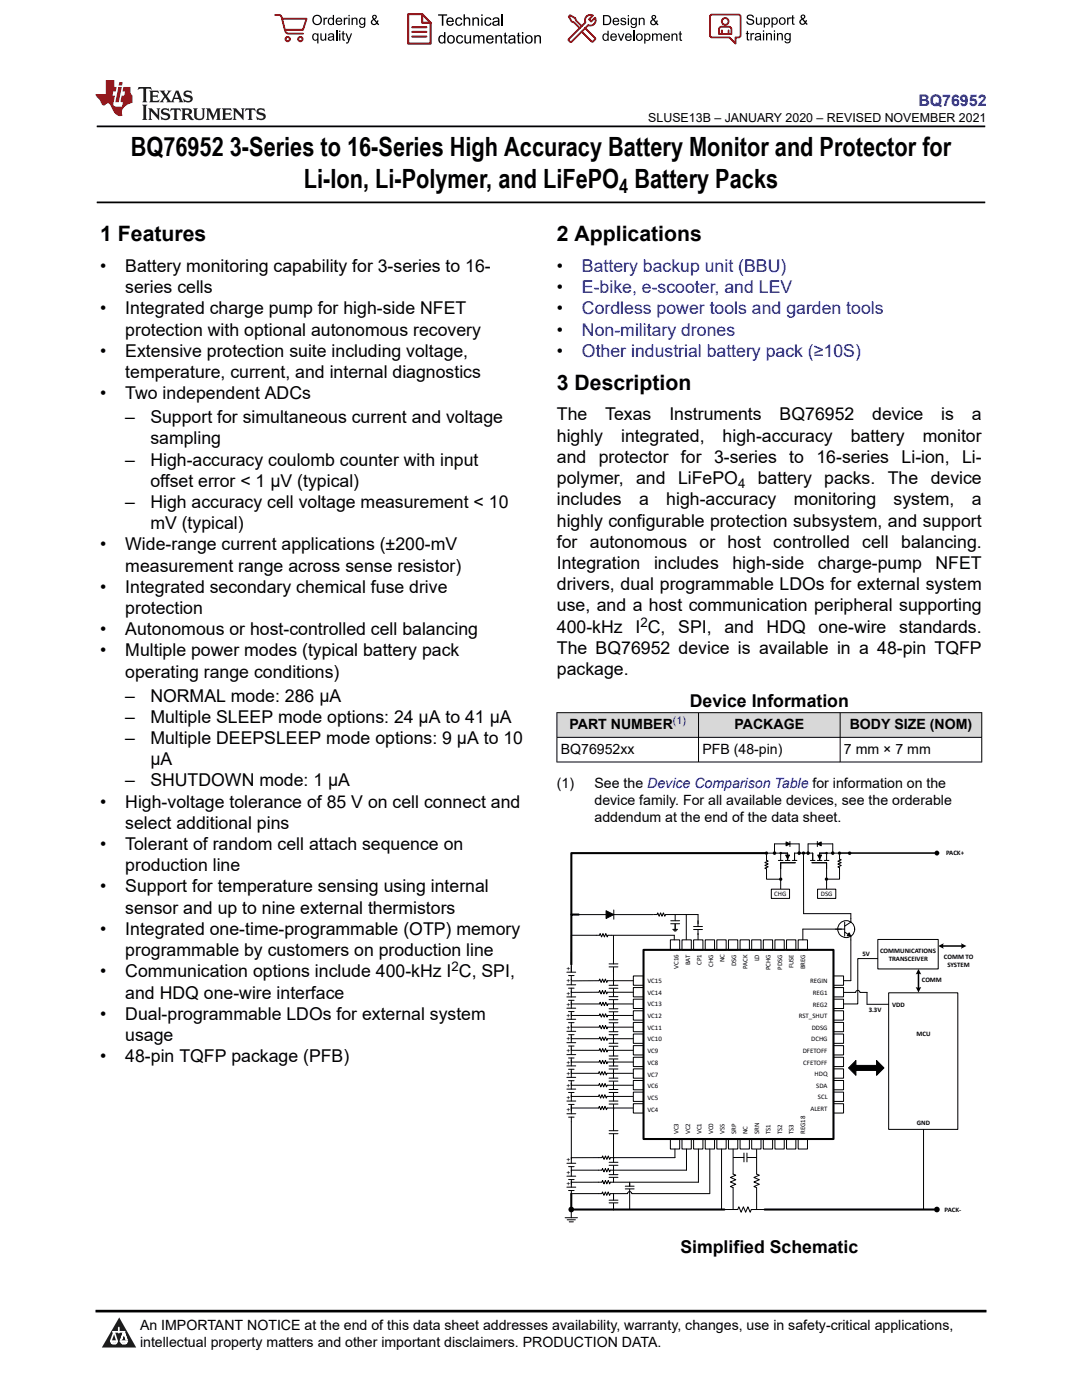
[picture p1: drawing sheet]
<svg xmlns="http://www.w3.org/2000/svg" width="216mm" height="279mm" viewBox="0 0 216 279" stroke-linecap="round" stroke-linejoin="round" font-family="sans-serif">
<defs><g id="words">
<g font-size="5.3">
<text x="26.1" y="31.2">BQ76952 3-Series to 16-Series High Accuracy Battery Monitor and Protector for</text>
<text x="60.6" y="37.5">Li-Ion, Li-Polymer, and LiFePO Battery Packs</text>
</g>
<g font-size="4.2">
<text x="20" y="48.1">1 Features</text>
<text x="111.1" y="48.1">2 Applications</text>
<text x="111.1" y="77.8">3 Description</text>
</g>
<text font-size="4" x="123.6" y="38.6">4</text>
<g font-size="3.5">
<text x="20" y="54.3">•</text>
<text x="25" y="54.3">Battery monitoring capability for 3-series to 16-</text>
<text x="25" y="58.5">series cells</text>
<text x="111.1" y="54.3">•</text>
<text x="111.1" y="58.5">•</text>
<text x="20" y="62.8">•</text>
<text x="25" y="62.8">Integrated charge pump for high-side NFET</text>
<text x="111.1" y="62.8">•</text>
<text x="20" y="71.2">•</text>
<text x="25" y="67">protection with optional autonomous recovery</text>
<text x="25" y="71.2">Extensive protection suite including voltage,</text>
<text x="111.1" y="67">•</text>
<text x="111.1" y="71.2">•</text>
<text x="25" y="75.5">temperature, current, and internal diagnostics</text>
<text x="20" y="79.7">•</text>
<text x="25" y="79.7">Two independent ADCs</text>
<text x="111.1" y="83.9">The</text>
<text x="120.8" y="83.9">Texas</text>
<text x="133.6" y="83.9">Instruments</text>
<text x="155.6" y="83.9">BQ76952</text>
<text x="174" y="83.9">device</text>
<text x="187.8" y="83.9">is</text>
<text x="193.9" y="83.9">a</text>
<text x="25" y="84.4">–</text>
<text x="30" y="84.4">Support for simultaneous current and voltage</text>
<text x="30" y="88.7">sampling</text>
<text x="111.1" y="88.2">highly</text>
<text x="123.9" y="88.2">integrated,</text>
<text x="144.2" y="88.2">high-accuracy</text>
<text x="169.7" y="88.2">battery</text>
<text x="184.1" y="88.2">monitor</text>
<text x="25" y="92.9">–</text>
<text x="30" y="92.9">High-accuracy coulomb counter with input</text>
<text x="111.1" y="92.4">and</text>
<text x="119.5" y="92.4">protector for 3-series</text>
<text x="157.5" y="92.4">to</text>
<text x="162.9" y="92.4">16-series</text>
<text x="179.9" y="92.4">Li-ion,</text>
<text x="192" y="92.4">Li-</text>
<text x="25" y="101.4">–</text>
<text x="30" y="97.1">offset error &lt; 1 µV (typical)</text>
<text x="30" y="101.4">High accuracy cell voltage measurement &lt; 10</text>
<text x="111.1" y="96.6">polymer,</text>
<text x="111.1" y="100.9">includes</text>
<text x="126.9" y="96.6">and</text>
<text x="127.5" y="100.9">a</text>
<text x="133" y="100.9">high-accuracy</text>
<text x="135.3" y="96.6">LiFePO</text>
<text x="151.2" y="96.6">battery</text>
<text x="158.4" y="100.9">monitoring</text>
<text x="164.5" y="96.6">packs.</text>
<text x="177.2" y="96.6">The</text>
<text x="178.3" y="100.9">system,</text>
<text x="185.7" y="96.6">device</text>
<text x="193.9" y="100.9">a</text>
<text x="30" y="105.6">mV (typical)</text>
<text x="111.1" y="105.1">highly configurable protection subsystem, and support</text>
<text x="20" y="109.8">•</text>
<text x="25" y="109.8">Wide-range current applications (±200-mV</text>
<text x="111.1" y="113.6">Integration</text>
<text x="111.1" y="109.3">for autonomous or host controlled cell balancing.</text>
<text x="130.5" y="113.6">includes</text>
<text x="146.2" y="113.6">high-side</text>
<text x="163.2" y="113.6">charge-pump</text>
<text x="186.7" y="113.6">NFET</text>
<text x="20" y="118.3">•</text>
<text x="25" y="114.1">measurement range across sense resistor)</text>
<text x="25" y="118.3">Integrated secondary chemical fuse drive</text>
<text x="111.1" y="117.8">drivers, dual programmable LDOs for external system</text>
<text x="25" y="122.5">protection</text>
<text x="111.1" y="122">use, and a host communication peripheral supporting</text>
<text x="20" y="126.8">•</text>
<text x="20" y="131">•</text>
<text x="25" y="126.8">Autonomous or host-controlled cell balancing</text>
<text x="25" y="131">Multiple power modes (typical battery pack</text>
<text x="111.1" y="130.5">The BQ76952 device is available in a 48-pin TQFP</text>
<text x="111.1" y="126.3">400-kHz</text>
<text x="126.8" y="126.3">I C,</text>
<text x="135.3" y="126.3">SPI,</text>
<text x="144.5" y="126.3">and</text>
<text x="153" y="126.3">HDQ</text>
<text x="163.4" y="126.3">one-wire</text>
<text x="179.4" y="126.3">standards.</text>
<text x="25" y="135.2">operating range conditions)</text>
<text x="111.1" y="134.7">package.</text>
<text x="25" y="140">–</text>
<text x="30" y="140">NORMAL mode: 286 µA</text>
<text x="137.6" y="141.1">Device Information</text>
<text x="25" y="144.2">–</text>
<text x="25" y="148.5">–</text>
<text x="30" y="144.2">Multiple SLEEP mode options: 24 µA to 41 µA</text>
<text x="30" y="148.5">Multiple DEEPSLEEP mode options: 9 µA to 10</text>
<text x="30" y="152.7">µA</text>
<text x="20" y="161.2">•</text>
<text x="25" y="156.9">–</text>
<text x="25" y="161.2">High-voltage tolerance of 85 V on cell connect and</text>
<text x="30" y="156.9">SHUTDOWN mode: 1 µA</text>
<text x="25" y="165.4">select additional pins</text>
<text x="20" y="169.6">•</text>
<text x="25" y="169.6">Tolerant of random cell attach sequence on</text>
<text x="25" y="173.9">production line</text>
<text x="20" y="178.1">•</text>
<text x="25" y="178.1">Support for temperature sensing using internal</text>
<text x="25" y="182.3">sensor and up to nine external thermistors</text>
<text x="20" y="186.6">•</text>
<text x="25" y="186.6">Integrated one-time-programmable (OTP) memory</text>
<text x="25" y="190.8">programmable by customers on production line</text>
<text x="20" y="195">•</text>
<text x="25" y="195">Communication options include 400-kHz I C, SPI,</text>
<text x="20" y="203.5">•</text>
<text x="25" y="199.3">and HDQ one-wire interface</text>
<text x="25" y="203.5">Dual-programmable LDOs for external system</text>
<text x="25" y="207.7">usage</text>
<text x="20" y="212">•</text>
<text x="25" y="212">48-pin TQFP package (PFB)</text>
<text x="135.8" y="250">Simplified Schematic</text>
</g>
<g font-size="3.5" fill="#00f">
<text x="116.1" y="54.3">Battery backup unit (BBU)</text>
<text x="116.1" y="58.5">E-bike, e-scooter, and LEV</text>
<text x="116.1" y="62.8">Cordless power tools and garden tools</text>
<text x="116.1" y="67">Non-military drones</text>
<text x="116.1" y="71.2">Other industrial battery pack (≥10S)</text>
</g>
<text font-size="3.2" fill="#00f" x="183.3" y="21.1">BQ76952</text>
<g font-size="2.8">
<text x="113.6" y="145.5">PART NUMBER</text>
<text x="146.6" y="145.5">PACKAGE</text>
<text x="169.5" y="145.5">BODY SIZE (NOM)</text>
<text x="111.9" y="150.4">BQ76952xx</text>
<text x="140.2" y="150.4">PFB (48-pin)</text>
<text x="168.4" y="150.4">7 mm × 7 mm</text>
<text x="111.1" y="157.2">(1)</text>
<text x="118.6" y="160.6">device family. For all available devices, see the orderable</text>
<text x="118.6" y="157.2">See the Device Comparison Table for information on the</text>
<text x="118.6" y="164">addendum at the end of the data sheet.</text>
<text x="27.9" y="265.5">An IMPORTANT NOTICE at the end of this data sheet addresses availability, warranty, changes, use in safety-critical applications,</text>
<text x="27.9" y="268.9">intellectual property matters and other important disclaimers. PRODUCTION DATA.</text>
</g>
<g font-size="2.6">
<text x="147.3" y="97.3">4</text>
<text x="127.8" y="125.1">2</text>
<text x="90.1" y="193.9">2</text>
</g>
<text font-size="2.5" x="129.4" y="24.3">SLUSE13B – JANUARY 2020 – REVISED NOVEMBER 2021</text>
<text font-size="2.1" fill="#00f" x="134.3" y="144.6">(1)</text>
<g font-size="1.4">
<text x="188.8" y="170.6">PACK+</text>
<text x="154.5" y="178.8">CHG</text>
<text x="163.8" y="178.8">DSG</text>
<text x="151.5" y="191.9" transform="rotate(-90 151.5 191.9)">LD</text>
<text x="172.1" y="190.8">5V</text>
<text x="175.6" y="190.2">COMMUNICATIONS</text>
<text x="177.3" y="191.9">TRANSCEIVER</text>
<text x="188.3" y="191.4">COMM TO</text>
<text x="113" y="193.8">+</text>
<text x="113" y="196.3">+</text>
<text x="129.2" y="196.1">VC15</text>
<text x="135.4" y="193.3" transform="rotate(-90 135.4 193.3)">VC16</text>
<text x="137.7" y="192.7" transform="rotate(-90 137.7 192.7)">BAT</text>
<text x="140" y="192.6" transform="rotate(-90 140 192.6)">CP1</text>
<text x="142.3" y="192.9" transform="rotate(-90 142.3 192.9)">CHG</text>
<text x="144.6" y="192.1" transform="rotate(-90 144.6 192.1)">NC</text>
<text x="146.9" y="192.8" transform="rotate(-90 146.9 192.8)">DSG</text>
<text x="149.2" y="193.4" transform="rotate(-90 149.2 193.4)">PACK</text>
<text x="153.8" y="193.6" transform="rotate(-90 153.8 193.6)">PCHG</text>
<text x="156" y="193.5" transform="rotate(-90 156 193.5)">PDSG</text>
<text x="158.3" y="193.3" transform="rotate(-90 158.3 193.3)">FUSE</text>
<text x="160.6" y="193.5" transform="rotate(-90 160.6 193.5)">BREG</text>
<text x="161.6" y="196.3">REGIN</text>
<text x="183.9" y="196">COMM</text>
<text x="189" y="193">SYSTEM</text>
<text x="113" y="200.9">+</text>
<text x="113" y="203.2">+</text>
<text x="113" y="198.7">+</text>
<text x="129.2" y="203.2">VC12</text>
<text x="129.2" y="200.8">VC13</text>
<text x="129.2" y="198.5">VC14</text>
<text x="159.4" y="203.2">RST_SHUT</text>
<text x="162.2" y="198.6">REG1</text>
<text x="162.2" y="200.9">REG2</text>
<text x="173.3" y="201.9">3.3V</text>
<text x="178" y="201">VDD</text>
<text x="113" y="205.6">+</text>
<text x="113" y="207.8">+</text>
<text x="129.2" y="207.8">VC10</text>
<text x="129.2" y="205.5">VC11</text>
<text x="161.9" y="207.8">DCHG</text>
<text x="162" y="205.5">DDSG</text>
<text x="182.9" y="206.7">MCU</text>
<text x="113" y="214.7">+</text>
<text x="113" y="210.2">+</text>
<text x="113" y="212.5">+</text>
<text x="129.2" y="214.9">VC7</text>
<text x="129.2" y="210.2">VC9</text>
<text x="129.2" y="212.5">VC8</text>
<text x="160.2" y="210.1">DFETOFF</text>
<text x="160.3" y="212.5">CFETOFF</text>
<text x="162.5" y="214.8">HDQ</text>
<text x="113" y="217.1">+</text>
<text x="113" y="219.5">+</text>
<text x="129.2" y="217.2">VC6</text>
<text x="129.2" y="219.5">VC5</text>
<text x="129.2" y="221.9">VC4</text>
<text x="161.7" y="221.7">ALERT</text>
<text x="162.9" y="217.1">SDA</text>
<text x="163.2" y="219.4">SCL</text>
<text x="113" y="222">+</text>
<text x="135.4" y="226.3" transform="rotate(-90 135.4 226.3)">VC3</text>
<text x="137.7" y="226.3" transform="rotate(-90 137.7 226.3)">VC2</text>
<text x="140" y="226.3" transform="rotate(-90 140 226.3)">VC1</text>
<text x="142.3" y="226.3" transform="rotate(-90 142.3 226.3)">VC0</text>
<text x="144.6" y="226.3" transform="rotate(-90 144.6 226.3)">VSS</text>
<text x="146.9" y="226.3" transform="rotate(-90 146.9 226.3)">SRP</text>
<text x="149.2" y="226.3" transform="rotate(-90 149.2 226.3)">NC</text>
<text x="151.5" y="226.3" transform="rotate(-90 151.5 226.3)">SRN</text>
<text x="153.8" y="226.3" transform="rotate(-90 153.8 226.3)">TS1</text>
<text x="156" y="226.3" transform="rotate(-90 156 226.3)">TS2</text>
<text x="158.3" y="226.3" transform="rotate(-90 158.3 226.3)">TS3</text>
<text x="160.6" y="226.3" transform="rotate(-90 160.6 226.3)">REG18</text>
<text x="183" y="224.6">GND</text>
<text x="113" y="231.9">+</text>
<text x="113" y="236.7">+</text>
<text x="113" y="234.5">+</text>
<text x="188.5" y="241.8">PACK-</text>
</g>
</g></defs>
<path d="M19.3 25.2h177.3M19.3 40.4h177.3" fill="none" stroke="#000" stroke-width=".35"/>
<g fill="#d8d8d8">
<path d="M111.1 142.2h84.8v5h-84.8z" fill-rule="evenodd"/>
<path d="M111.2 142.3h28.1v4.8h-28.1z" fill-rule="evenodd"/>
<path d="M139.4 142.3h28.2v4.8h-28.2z" fill-rule="evenodd"/>
<path d="M167.7 142.3h28.1v4.8h-28.1z" fill-rule="evenodd"/>
</g>
<g fill="none" stroke="#000" stroke-width=".2">
<path d="M111.1 142.2h84.9M111.1 147.2h84.9M111.1 152.1h84.9M111.1 142.2v9.9M139.4 142.2v9.9M167.6 142.2v9.9M195.9 142.2v9.9M168.3 198.1h2.4l.3-.4 .5 .1 .1 .3h1.4M175.8 191.3h2M177.3 198.1h13.8v27.3h-13.8zM184.5 191.3h-13.3v9.1h-2.8M114.1 200.4h5.5l.2-.4 .2 .7 .3-.7 .3 .7 .3-.7 .3 .7 .1-.3h5.1"/>
<path d="M122.4 218.8h4.4M122.5 202.7h3.9M114 233.5h6.1l.1-.3 .3 .7 .3-.7 .3 .7 .3-.7 .2 .7 .2-.4h15.2M114 238.2h6.1l.1-.3 .3 .7 .3-.7 .3 .7 .3-.7 .2 .7 .2-.4h.6M120.1 235.9h-6.1M120.1 235.9l.1-.3 .3 .7 .3-.7 .3 .7 .3-.7 .3 .7 .1-.4h17.6M112.8 243h2.4M113.2 243.4h1.6M113.6 243.8h.8M114 241.4v1.6"/>
</g>
<path d="M152.9 170.3h-38.9v12.2M114 238.2v3.2M114.6 241.4h30M152.6 241.4h33.8" fill="none" stroke="#000" stroke-width=".41"/>
<g fill="#000">
<path d="M183.3 193.4l.5 1.1-.5-.2-.6 .2z" fill-rule="evenodd"/>
<path d="M182.7 197l.6 .1 .5-.1-.5 1.1z" fill-rule="evenodd"/>
<path d="M187.2 188.8l1.1-.6-.1 .6 .1 .6z" fill-rule="evenodd"/>
<path d="M191.7 188.2l1.1 .6-1.1 .5 .2-.5z" fill-rule="evenodd"/>
<circle cx="114" cy="241.4" r=".57"/>
<circle cx="186.9" cy="241.4" r=".57"/>
</g>
<path d="M183.3 194.3v2.8M188.2 188.8h3.7" fill="none" stroke="#000" stroke-width=".31"/>
<path d="M126.4 194.8h2v1.8h-2z" fill-rule="evenodd" fill="#fff"/>
<path d="M126.4 194.8h2v1.8h-2z" fill="none" stroke="#000" stroke-width=".2"/>
<path d="M126.4 197.1h2v1.8h-2z" fill-rule="evenodd" fill="#fff"/>
<path d="M126.4 197.1h2v1.8h-2z" fill="none" stroke="#000" stroke-width=".2"/>
<path d="M126.4 199.4h2v1.9h-2z" fill-rule="evenodd" fill="#fff"/>
<path d="M126.4 199.4h2v1.9h-2z" fill="none" stroke="#000" stroke-width=".2"/>
<path d="M126.4 201.7h2v1.9h-2z" fill-rule="evenodd" fill="#fff"/>
<path d="M126.4 201.7h2v1.9h-2z" fill="none" stroke="#000" stroke-width=".2"/>
<path d="M126.4 204h2v1.9h-2z" fill-rule="evenodd" fill="#fff"/>
<path d="M126.4 204h2v1.9h-2z" fill="none" stroke="#000" stroke-width=".2"/>
<path d="M126.4 206.4h2v1.8h-2z" fill-rule="evenodd" fill="#fff"/>
<path d="M126.4 206.4h2v1.8h-2z" fill="none" stroke="#000" stroke-width=".2"/>
<path d="M126.4 208.7h2v1.8h-2z" fill-rule="evenodd" fill="#fff"/>
<path d="M126.4 208.7h2v1.8h-2z" fill="none" stroke="#000" stroke-width=".2"/>
<path d="M126.4 211h2v1.9h-2z" fill-rule="evenodd" fill="#fff"/>
<path d="M126.4 211h2v1.9h-2z" fill="none" stroke="#000" stroke-width=".2"/>
<path d="M126.4 213.3h2v1.9h-2z" fill-rule="evenodd" fill="#fff"/>
<path d="M126.4 213.3h2v1.9h-2z" fill="none" stroke="#000" stroke-width=".2"/>
<path d="M126.4 215.6h2v1.9h-2z" fill-rule="evenodd" fill="#fff"/>
<path d="M126.4 215.6h2v1.9h-2z" fill="none" stroke="#000" stroke-width=".2"/>
<path d="M126.4 218h2v1.8h-2z" fill-rule="evenodd" fill="#fff"/>
<g fill="none" stroke="#000" stroke-width=".2">
<path d="M152.9 170.6l.1 1.1 .3 .2-.7 .2 .7 .3-.7 .3 .7 .3-.7 .3 .4 .1v2.1h2.4M153.3 170.3h3.9v1.4M154.4 170.1h.3v.3h-.3zM154.5 170.3v-1.9h5v1.9M155.3 171.7h.9M155.8 170.3v1.3M156.7 171.7h.9M156.8 170.6h.7l-.3 .8zM156.9 168l.7 .4-.7 .4zM157.6 167.9v1.1M158.1 171.7h.9M158.5 171.7v-1.4h3.7v1.4"/>
<path d="M158.7 172.2h-2.9v1.1M159.3 170.1h.4v.3h-.4zM160.3 170.5l.1 11.8h9.4v1.7l-1.3 .8M161.1 170.1h.3v.3h-.3zM161.2 170.3v-1.9h5v1.9M161.7 171.7h.9M162 172.2h2.9v1.1M163.1 168.4l.8-.4v.8zM163.1 167.9v1.1M163.1 171.7h.9M163.2 170.6h.7l-.3 .8zM164.5 171.7h.9"/>
<path d="M164.9 170.3v1.3M166 170.1h.4v.3h-.4zM167.4 170.3h-3.8v1.4M167.5 170.6v.9l.4 .1-.7 .3 .7 .3-.7 .2 .7 .3-.7 .3 .3 .1v2.4h-2.3M169.4 170.1h.3v.4h-.3zM114 186.7v5.8M114.1 186.7h5.5l.2-.4 .2 .7 .3-.7 .3 .7 .3-.7 .3 .7 .1-.3h13.2v.9M114.5 182.5h6.4M120.9 181.8l1.6 .7-1.6 .8zM122.5 182.5h7.9M122.5 181.6v1.9M126.4 198h-5.2l-.1 .4-.3-.7-.3 .7-.3-.7-.3 .7-.2-.7-.2 .3h-5.4"/>
<path d="M130.5 182.5h.6l.1-.3 .3 .7 .3-.7 .3 .7 .3-.7 .3 .7 .1-.4h6.5v1.8M133.8 187.6h1.8v2h-1.8zM134.2 185.5h1M134.4 185.6h.6M134.6 185.8h.3M134.7 184.4v1.1M136.1 187.6h1.8v2h-1.8zM136.9 182.5v5M138.4 187.6h1.9v2h-1.9zM139.3 186.3v1.2M140.7 187.6h1.9v2h-1.9zM143 187.6h1.9v2h-1.9z"/>
<path d="M145.4 187.6h1.8v2h-1.8zM147.7 187.6h1.8v2h-1.8zM150 187.6h1.8v2h-1.8zM152.3 187.6h1.9v2h-1.9zM154.6 187.6h1.9v2h-1.9zM156.9 187.6h1.9v2h-1.9zM159.3 187.6h1.8v2h-1.8zM166.3 194.8h2v1.8h-2zM166.3 197.1h2v1.8h-2zM166.3 199.4h2v1.9h-2zM168.5 185.4h-8.3v2.2M168.5 184v2.8"/>
<path d="M168.5 186l1.3 .8v8.9h-1.5M169.4 186.2l.3 .6h-.7zM114 216.6h5.5l.1-.4 .3 .7 .3-.7 .3 .7 .2-.7 .3 .7 .2-.3h5.1M114 202.7h5.6l.1-.4 .3 .7 .3-.7 .3 .7 .2-.7 .3 .7 .2-.3h1.2M114.1 207.3h5.4l.2-.3 .3 .6 .2-.6 .3 .6 .3-.6 .3 .6 .1-.3h5.2M126.4 218h2v1.8h-2zM166.3 201.7h2v1.9h-2zM166.3 204h2v1.9h-2zM166.3 206.4h2v1.8h-2zM166.3 208.7h2v1.8h-2zM166.3 211h2v1.9h-2zM166.3 213.3h2v1.9h-2z"/>
<path d="M166.3 215.6h2v1.9h-2zM166.3 218h2v1.8h-2zM114 221.1h5.5l.1-.3 .3 .7 .3-.7 .2 .7 .3-.7 .3 .7 .1-.4h5.7M122.4 221.1v.3M122.4 231v.3M133.8 227.3h1.8v2h-1.8zM134.7 229.3v1.7h-12.9l-.1 .4-.3-.7-.3 .7-.3-.7-.3 .7-.3-.7-.1 .3h-6.1M136.1 227.3h1.8v2h-1.8zM137 229.3v4.2M138.4 227.3h1.9v2h-1.9zM139.4 229.3v6.6M140.7 227.3h1.9v2h-1.9z"/>
<path d="M141.6 229.3v8.9M143 227.3h1.9v2h-1.9zM144 229.3v12M145.4 227.3h1.8v2h-1.8zM146.3 229.3v5l.5 .2-1.1 .5 1.1 .4-1.1 .5 1.1 .4-1.1 .5 .6 .2v4.3M146.3 231h1.1M147.7 227.3h1.8v2h-1.8zM149.4 231h1.6M150 227.3h1.8v2h-1.8zM151 229.4v4.9l.5 .2-1.1 .5 1.1 .4-1.1 .5 1.1 .4-1.1 .5 .6 .2v4.4M152.3 227.3h1.9v2h-1.9zM154.6 227.3h1.9v2h-1.9z"/>
<path d="M156.9 227.3h1.9v2h-1.9zM159.3 227.3h1.8v2h-1.8zM166.3 220.3h2v1.8h-2zM184.3 225.4v15.9M144.6 241.4h2.6l.2-.6 .5 1.1 .4-1.1 .5 1.1 .4-1.1 .5 1.1 .2-.5h2.7"/>
<circle cx="168.9" cy="185.4" r="1.69"/>
</g>
<path d="M115.5 182.5h-1.5v10" fill="none" stroke="#000" stroke-width=".41"/>
<g fill="#000">
<path d="M156.8 170.6h.7l-.3 .8zM156.9 168l.7 .4-.7 .4zM163.1 168.4l.8-.4v.8zM163.2 170.6h.7l-.3 .8zM120.9 181.8l1.6 .7-1.6 .8zM169.4 186.2l.3 .6h-.7z"/>
<path d="M154.4 170.1h.3v.3h-.3z" fill-rule="evenodd"/>
<path d="M155.6 170.1h.4v.3h-.4z" fill-rule="evenodd"/>
<path d="M159.3 170.1h.4v.3h-.4z" fill-rule="evenodd"/>
<path d="M161.1 170.1h.3v.3h-.3z" fill-rule="evenodd"/>
<path d="M164.8 170.1h.3v.3h-.3z" fill-rule="evenodd"/>
<path d="M166 170.1h.4v.3h-.4z" fill-rule="evenodd"/>
<path d="M169.4 170.1h.3v.4h-.3z" fill-rule="evenodd"/>
<circle cx="152.9" cy="170.3" r=".33"/>
<circle cx="155.8" cy="175.5" r=".33"/>
<circle cx="160.3" cy="170.3" r=".33"/>
<circle cx="164.9" cy="175.5" r=".33"/>
<circle cx="167.5" cy="170.3" r=".33"/>
<circle cx="186.9" cy="170.2" r=".49"/>
</g>
<path d="M167.9 170.2h18.6" fill="none" stroke="#000" stroke-width=".31"/>
<path d="M175.2 187.5h12v5.9h-12z" fill-rule="evenodd" fill="#fff"/>
<path d="M175.2 187.5h12v5.9h-12zM114.1 212h5.4l.2-.4 .3 .7 .2-.7 .3 .7 .3-.7 .3 .7 .1-.3h5.2" fill="none" stroke="#000" stroke-width=".2"/>
<path d="M126.4 220.3h2v1.8h-2z" fill-rule="evenodd" fill="#fff"/>
<path d="M155.8 173.3v4.2M126.4 220.3h2v1.8h-2z" fill="none" stroke="#000" stroke-width=".2"/>
<path d="M153.9 177.5h3.6v1.8h-3.6z" fill-rule="evenodd" fill="#fff"/>
<path d="M153.9 177.5h3.6v1.8h-3.6zM164.9 173.3v4.2" fill="none" stroke="#000" stroke-width=".2"/>
<path d="M163.1 177.5h3.7v1.8h-3.7z" fill-rule="evenodd" fill="#fff"/>
<g fill="none" stroke="#000" stroke-width=".2">
<path d="M163.1 177.5h3.7v1.8h-3.7zM113.1 194h1.8M113.1 199h1.8M113.1 196.5h1.8M113.4 194.7h1.1M113.4 199.6h1.1M113.4 197.2h1.1M114 194.7v1.8M114 197.2v1.8M114 199.6v1.6M114 191.9v2.1M121.5 198.9h1.8"/>
<path d="M121.5 199.5h1.8M121.5 192.4h1.8M121.5 193h1.8M121.5 196.6h1.8M121.5 197.2h1.8M122.4 186.7v5.7M122.4 193v3.6M122.4 199.6v1.7M122.4 197.3v1.6M126.4 195.7h-5.2l-.1 .4-.3-.7-.3 .7-.3-.7-.3 .7-.2-.7-.2 .3-5.4 .1M133.8 183.8h1.8M133.8 184.4h1.8"/>
<path d="M134.7 182.6v1.2M134.7 184.4v1M138.4 184.9h1.8M138.4 185.5h1.8M139.3 183.8v1.1M139.3 185.6v.9M173 198.1v2.3h4.3M113.1 215h1.8M113.1 210.5h1.8M113.1 205.8h1.8M113.1 201.2h1.8M113.1 217.4h1.8"/>
<path d="M113.1 212.7h1.8M113.1 208.1h1.8M113.1 203.4h1.8M113.1 219.7h1.8M113.4 215.7h1.1M113.4 211.1h1.1M113.4 206.5h1.1M113.4 201.9h1.1M113.4 218h1.1M113.4 213.4h1.1M113.4 208.8h1.1M113.4 204.1h1.1"/>
<path d="M114 201.9v1.5M114 204.1v1.7M114 206.5v1.6M114 208.8v1.7M114 211.1v1.6M114 213.4v1.6M114 215.7v1.7M114 218v1.7M114 214.2h5.4l.2-.3 .2 .6 .3-.6 .3 .6 .3-.6 .3 .6 .1-.3h5.2M114.1 209.6h5.5l.1-.3 .3 .6 .3-.6 .2 .6 .3-.6 .3 .6 .1-.3h5.2M114.1 205h5.5l.1-.3 .3 .6 .3-.6 .2 .6 .3-.6 .3 .6 .1-.3h5.2M121.5 201.3h1.8"/>
<path d="M121.5 201.9h1.8M121.5 217.4h1.8M121.5 218h1.8M121.5 212.7h1.8M121.5 213.3h1.8M121.5 203.5h1.8M121.5 204.1h1.8M121.5 206.5h1.8M121.5 215.2h1.8M121.5 215.8h1.8M121.5 208.2h1.8M121.5 208.8h1.8"/>
<path d="M121.5 205.9h1.8M121.5 219.7h1.8M121.5 210.7h1.8M121.5 211.3h1.8M122.4 218.8h-1.3l-.1 .4-.3-.7-.3 .7-.3-.7-.3 .7-.2-.7-.2 .3h-5.4M122.4 202v1.5M122.4 204.2v1.7M122.4 213.4v1.8M122.4 218.1v1.6M122.4 206.6v1.6M122.4 208.9v1.8M122.4 215.8v1.6"/>
<path d="M122.4 211.4v1.3M169.3 213.1l1.5-1.5v1h4.1v-1l1.5 1.5-1.5 1.5v-1h-4.1v1zM113.1 236.9h1.8M113.1 234.7h1.8M113.1 232.2h1.8M113.1 222.3h1.8M113.4 237.6h1.2M113.4 235.4h1.2M113.4 232.8h1.2M113.4 222.9h1.2M113.4 220.4h1.2M114 220.4v1.9"/>
<path d="M114 222.9v9.3M114 232.8v1.9M114 235.4v1.5M114 237.6v.9M121.5 234.4h1.8M121.5 235h1.8M121.5 232h1.8M121.5 232.6h1.8M121.5 225.7h1.8M121.5 226.3h1.8M121.5 220.3h1.8M121.5 239.5h1.8"/>
<path d="M122.4 220.4v5.3M122.4 226.3v5.7M122.4 232.6v1.8M122.4 235v.9M122.4 238.3v1.2M122.4 238.2h2.8l.1-.2 .5-.2 .3 .4h15.5M124.8 236.7h1.7M124.8 237.3h1.7M125.6 237.3v4M125.6 235.9v.8M147.3 231h1.2M148.4 230.1v1.8"/>
<path d="M149 230.1v1.8M149.1 231h1M121.5 240.1h1.8M122.4 240.1v1.4"/>
</g>
<path d="M128.4 189.6h37.9v37.7h-37.9z" fill="none" stroke="#000" stroke-width=".41"/>
<path d="M169.3 213.1l1.5-1.5v1h4.1v-1l1.5 1.5-1.5 1.5v-1h-4.1v1z" fill-rule="evenodd" fill="#000"/>
<path d="M0 0h215.9v23.8h-215.9z" fill-rule="evenodd" fill="#fff"/>
<path d="M27.7 17.4l-.2 .6 .5-.3h.6v.1v2.2l-.2 .4h1l-.2-.4v-2.2v-.1h.5l.5 .3-.1-.6zM29.8 18.1l.2 .4v1.5l-.2 .4h1.9l.1-.6a1.08 1.08 0 0 1-1.3 .2v-.7h.6l.4 .2v-.6l-.4 .2h-.6v-.6l.2-.1a1 1 0 0 1 1 .2l-.1-.5zM31.8 18.1l1 1.1-1 1.2h.9l-.2-.2 .4-.7 .5 .7-.2 .2h1.6l-.2-.2 .1-.4h1l.1 .4-.1 .2h.9l-.2-.3-.8-2h-.5l-1 2.2-.8-1.1 .9-1.1h-.8l.2 .2-.5 .7-.3-.7 .1-.2zM35.2 18.5l.4 1h-.8zM36.8 18.2a.65 .65 0 0 0-.2 .7 .65 .65 0 0 0 .6 .5l.7 .2 .1 .2a.79 .79 0 0 1-.7 .4 .79 .79 0 0 1-.7-.5l.1 .7 .2-.1a.93 .93 0 0 0 1.1 .1 .93 .93 0 0 0 .4-1 1.46 1.46 0 0 0-1.2-.6l-.1-.3a1.09 1.09 0 0 1 1.2 .2l-.2-.6-.1 .1-.6-.2zM28.4 20.9l.2 .4v2.3l-.2 .3h1l-.2-.3v-2.3l.2-.4zM29.6 21.6l.2 .4v1.6l-.2 .3h.8l-.3-.3v-1.4l1.7 1.8v-2l.2-.4h-.8l.2 .2 .1 1.1-1.2-1.3zM32.3 21.8a.65 .65 0 0 0-.2 .7 .65 .65 0 0 0 .7 .4l.6 .2 .1 .2a.79 .79 0 0 1-.7 .4 .79 .79 0 0 1-.7-.5l.1 .7 .2-.1a.93 .93 0 0 0 1.1 .1 .93 .93 0 0 0 .4-.9 1.46 1.46 0 0 0-1.2-.6l-.1-.4a1.09 1.09 0 0 1 1.2 .2l-.2-.6-.1 .1-.6-.1zM34.1 21.6l-.1 .7a.63 .63 0 0 1 .7-.4l.1 1.7-.3 .3h1l-.2-.3v-1.7a.66 .66 0 0 1 .8 .4l-.1-.7zM36.2 21.6l.2 .4v1.6l-.2 .3h.9l-.2-.2v-.7h.5l.1 .2a.79 .79 0 0 0 1.2 .6l-1-.9a.61 .61 0 0 0 .6-.6 .61 .61 0 0 0-.5-.6zM36.9 21.9h.2a.47 .47 0 0 1 .5 .1 .47 .47 0 0 1 .1 .5l-.2 .2h-.6zM38.5 21.6l.2 .2a2.27 2.27 0 0 0 .4 2 1.04 1.04 0 0 0 1.7-.7v-1.3l.2-.2h-.8l.2 .4v1.1a.6 .6 0 0 1-.6 .6 .6 .6 0 0 1-.6-.6v-1.1l.3-.4zM41.1 21.6l.2 .4v1.6l-.2 .3h.7l-.2-.3v-1.5l.9 1.9 .8-1.9v1.5l-.2 .3h1l-.3-.3v-1.6l.3-.4h-.8l-.7 1.5-.7-1.5zM44.3 21.6l.2 .4v1.6l-.2 .3h1.9l.1-.5a1.09 1.09 0 0 1-1.3 .1v-.6h.6l.4 .1v-.6l-.4 .2h-.6v-.6l.2-.1a1.01 1.01 0 0 1 1 .3l-.1-.6zM46.4 21.6l.3 .4v1.6l-.3 .3h.8l-.2-.3v-1.4l1.6 1.8v-2l.2-.4h-.7l.2 .2v1.1l-1.2-1.3zM49 21.6l-.1 .7a.63 .63 0 0 1 .8-.4v1.7l-.3 .3h1l-.2-.3v-1.7a.66 .66 0 0 1 .8 .4l-.1-.7zM51.4 21.8a.65 .65 0 0 0-.2 .7 .65 .65 0 0 0 .6 .4l.6 .2 .2 .2a.79 .79 0 0 1-.8 .4 .79 .79 0 0 1-.6-.5l.1 .7 .2-.1a.93 .93 0 0 0 1 .1 .93 .93 0 0 0 .5-.9 1.46 1.46 0 0 0-1.3-.6l-.1-.4a1.09 1.09 0 0 1 1.3 .2l-.2-.6-.2 .1-.5-.1z" fill="#231f20"/>
<path d="M21.1 16v2.8h-2.1l.1 .3 .9 1a.95 .95 0 0 0 .9 .9 .59 .59 0 0 1 .6-.4 .59 .59 0 0 1 .5 .4l.4 .8a1.59 1.59 0 0 0 2.1 1.3 1.61 1.61 0 0 1 1-2.2l1-.4-.1-1.5a1.59 1.59 0 0 1-.4-1.6h-1.4l-.2 .9h.5l-.1 .8h-.5l-.2 1v.2l.4 .1-.2 .9h-.6a.73 .73 0 0 1-1.1-.7l.3-1.5h-.5l.2-.8h.5l.2-.9h-.5v-1.4zM23.6 17.4l-.6 3h.7l.6-3zM23.8 16.4l-.1 .7h.7l.1-.7z" fill="#ed1c24"/>
<g fill="#000">
<path d="M62.3 4a1 1 0 0 1 2 0 1 1 0 0 1-2 0zM62.8 3.4a.78 .78 0 0 0-.1 1.1 .78 .78 0 0 0 1.1 .1 .78 .78 0 0 0 .1-1.1 .78 .78 0 0 0-1.1-.1z" fill-rule="evenodd"/>
<path d="M62.5 6.8l.4-.2 .4 .3v-.2h.2v2h-.2v-.7a.68 .68 0 0 1-.9-.1 .68 .68 0 0 1 0-.9zM62.6 7a.51 .51 0 0 0-.1 .6 .51 .51 0 0 0 .7 .2 .51 .51 0 0 0 .1-.7 .51 .51 0 0 0-.7-.1z" fill-rule="evenodd"/>
<path d="M64.5 3.5h.3v.3l.1-.3h.3l.1 .1-.1 .2a.32 .32 0 0 0-.3 0 .32 .32 0 0 0-.1 .4v.8h-.3z" fill-rule="evenodd"/>
<path d="M63.9 6.7h.3v.8a.36 .36 0 0 0 .3 .4 .36 .36 0 0 0 .4-.5v-.7h.2v1.4h-.2v-.2a.51 .51 0 0 1-.6 .2 .51 .51 0 0 1-.4-.5z" fill-rule="evenodd"/>
<path d="M65.6 3.7l.4-.2 .4 .2v-.7h.3v2h-.3v-.2a.7 .7 0 0 1-1-.1 .7 .7 0 0 1 .2-1zM65.8 3.8a.51 .51 0 0 0-.1 .7 .51 .51 0 0 0 .6 .2 .51 .51 0 0 0 .1-.7 .51 .51 0 0 0-.6-.2z" fill-rule="evenodd"/>
<path d="M65.6 6.8a.66 .66 0 0 1 .8-.1 .66 .66 0 0 1 .3 .8v.6h-.2l-.1-.2a.52 .52 0 0 1-.7 .2 .52 .52 0 0 1-.2-.6l.3-.2a.42 .42 0 0 0 .6-.3l-.3-.2-.3 .1-.1 .2h-.3zM65.7 7.6a.35 .35 0 0 0 .3 .4 .35 .35 0 0 0 .4-.4v-.2z" fill-rule="evenodd"/>
<path d="M67.7 6.1h.2v.3h-.2zM67.7 6.7h.2v1.4h-.2z" fill-rule="evenodd"/>
<path d="M67.1 3.7a.68 .68 0 0 1 .9-.1 .68 .68 0 0 1 .3 .7h-1.1a.42 .42 0 0 0 .3 .5 .42 .42 0 0 0 .5-.3h.3a.73 .73 0 0 1-1.1 .4 .73 .73 0 0 1-.1-1.2zM67.4 3.8l-.2 .3h.8l-.2-.4z" fill-rule="evenodd"/>
<path d="M68.6 3.5h.2v.3l.2-.3h.3l.1 .1-.1 .2a.32 .32 0 0 0-.4 0 .32 .32 0 0 0-.1 .4v.8h-.2z" fill-rule="evenodd"/>
<path d="M68.3 6.3l.3-.1v.5h.2v.1h-.2v.9l.3 .4a.36 .36 0 0 1-.4 0 .36 .36 0 0 1-.2-.4v-.9h-.1v-.1h.1z" fill-rule="evenodd"/>
<path d="M68.9 6.7h.3l.4 1.1 .4-1.1h.3l-.6 1.4a.51 .51 0 0 1-.6 .6l-.1-.3h.3l.2-.3z" fill-rule="evenodd"/>
<path d="M69.5 3h.3v.3h-.3zM69.5 3.5h.3v1.5h-.3z" fill-rule="evenodd"/>
<path d="M70.2 3.5h.2v.2a.52 .52 0 0 1 .6-.2 .52 .52 0 0 1 .3 .6v.9h-.2v-.9a.34 .34 0 0 0-.3-.4 .34 .34 0 0 0-.4 .3v1h-.2z" fill-rule="evenodd"/>
<path d="M71.8 3.7l.4-.2 .5 .2v-.2h.2v1.3a.64 .64 0 0 1-.5 .8 .64 .64 0 0 1-.7-.5h.2a.41 .41 0 0 0 .5 .2 .41 .41 0 0 0 .2-.5 .69 .69 0 0 1-.9-.1 .69 .69 0 0 1 .1-1zM72 3.8a.5 .5 0 0 0-.1 .7 .5 .5 0 0 0 .7 .1 .5 .5 0 0 0 .1-.6 .5 .5 0 0 0-.7-.2z" fill-rule="evenodd"/>
<path d="M74.4 3.1a.47 .47 0 0 1 .7 .1 .47 .47 0 0 1-.3 .7l.4 .4 .1-.3 .2 .1-.1 .4 .3 .3-.2 .2-.3-.3a.63 .63 0 0 1-1 .1 .63 .63 0 0 1 .3-1l-.3-.4zM74.5 3.4a.27 .27 0 0 0 .5 0 .27 .27 0 0 0-.5 0zM74.4 4.1a.4 .4 0 0 0 0 .6 .4 .4 0 0 0 .6-.1l-.4-.6z" fill-rule="evenodd"/>
<path d="M87.4 2.9h1.8v.2h-.7v2h-.3v-2h-.8z" fill-rule="evenodd"/>
<path d="M87.6 7.2l.5-.2 .5 .2v-.8h.3v2.3h-.3v-.2a.76 .76 0 0 1-1-.1 .76 .76 0 0 1-.1-1zM87.9 7.4a.58 .58 0 0 0-.2 .7 .58 .58 0 0 0 .8 .2 .58 .58 0 0 0 .1-.7 .58 .58 0 0 0-.7-.2z" fill-rule="evenodd"/>
<path d="M89.5 7.2a.81 .81 0 0 1 1.1 .1 .81 .81 0 0 1-.2 1.2 .81 .81 0 0 1-1.1-.2l-.1-.7zM89.6 7.4a.57 .57 0 0 0 0 .8 .57 .57 0 0 0 .8 0 .57 .57 0 0 0 0-.7 .57 .57 0 0 0-.8-.1z" fill-rule="evenodd"/>
<path d="M89.3 3.7a.77 .77 0 0 1 .9-.2 .77 .77 0 0 1 .4 .9h-1.3a.48 .48 0 0 0 .4 .5 .48 .48 0 0 0 .6-.3h.3a.83 .83 0 0 1-1.3 .4 .83 .83 0 0 1 0-1.3zM89.5 3.8l-.2 .4h1l-.3-.5z" fill-rule="evenodd"/>
<path d="M91 3.7a.7 .7 0 0 1 1.2 .3h-.2a.45 .45 0 0 0-.6-.3 .45 .45 0 0 0-.3 .6 .45 .45 0 0 0 .3 .6 .45 .45 0 0 0 .6-.4l.3 .1a.76 .76 0 0 1-1.1 .5 .76 .76 0 0 1-.3-1.1z" fill-rule="evenodd"/>
<path d="M91.2 7.2a.7 .7 0 0 1 1.2 .3l-.3 .1a.45 .45 0 0 0-.5-.4 .45 .45 0 0 0-.3 .7 .45 .45 0 0 0 .3 .6 .45 .45 0 0 0 .6-.4h.2a.76 .76 0 0 1-1 .5 .76 .76 0 0 1-.4-1.1z" fill-rule="evenodd"/>
<path d="M92.5 2.9h.3v.8a.59 .59 0 0 1 .7-.2 .59 .59 0 0 1 .3 .6v1h-.2v-1a.4 .4 0 0 0-.5-.4 .4 .4 0 0 0-.3 .5v.9h-.3z" fill-rule="evenodd"/>
<path d="M92.7 7h.2v.9a.41 .41 0 0 0 .5 .6 .41 .41 0 0 0 .3-.6v-.9h.3v1.7h-.3v-.3a.58 .58 0 0 1-.7 .3 .58 .58 0 0 1-.3-.7z" fill-rule="evenodd"/>
<path d="M94.3 3.5h.2v.2a.59 .59 0 0 1 .7-.2 .59 .59 0 0 1 .4 .6v1h-.3v-1a.41 .41 0 0 0-.4-.4 .41 .41 0 0 0-.4 .5v.9h-.2z" fill-rule="evenodd"/>
<path d="M94.4 7h.3v.3a.56 .56 0 0 1 1 0 .54 .54 0 0 1 .6-.3 .54 .54 0 0 1 .4 .5v1.2h-.3v-1.1a.34 .34 0 0 0-.3-.4 .34 .34 0 0 0-.4 .3v1.2h-.3v-1.1a.38 .38 0 0 0-.5-.3 .38 .38 0 0 0-.2 .5v.9h-.3z" fill-rule="evenodd"/>
<path d="M96 2.9h.3v.3h-.3zM96 3.5h.3v1.6h-.3z" fill-rule="evenodd"/>
<path d="M96.8 3.7a.7 .7 0 0 1 1.3 .3h-.3a.45 .45 0 0 0-.6-.3 .45 .45 0 0 0-.3 .6 .45 .45 0 0 0 .3 .6 .45 .45 0 0 0 .6-.4l.3 .1a.76 .76 0 0 1-1.1 .5 .76 .76 0 0 1-.3-1.1z" fill-rule="evenodd"/>
<path d="M97.2 7.2a.77 .77 0 0 1 .9-.1 .77 .77 0 0 1 .4 .8h-1.2a.48 .48 0 0 0 .3 .6 .48 .48 0 0 0 .6-.4l.3 .1a.83 .83 0 0 1-1.3 .3 .83 .83 0 0 1 0-1.3zM97.4 7.4l-.1 .3h.9l-.2-.4z" fill-rule="evenodd"/>
<path d="M98.8 7h.3v.3a.59 .59 0 0 1 .7-.3 .59 .59 0 0 1 .4 .7v1h-.3v-1a.41 .41 0 0 0-.5-.5 .41 .41 0 0 0-.3 .6v.9h-.3z" fill-rule="evenodd"/>
<path d="M98.4 3.7a.74 .74 0 0 1 1-.2 .74 .74 0 0 1 .3 .9v.7h-.3v-.2a.59 .59 0 0 1-.8 .3 .59 .59 0 0 1-.3-.8l1.1-.3a.42 .42 0 0 0-.4-.4 .42 .42 0 0 0-.5 .3h-.2zM98.6 4.5a.36 .36 0 0 0 .2 .5 .36 .36 0 0 0 .5-.2l.1-.5z" fill-rule="evenodd"/>
<path d="M100.7 6.6l.2-.1v.5h.3v.2h-.3v1l.1 .2h.2l.1 .3a.41 .41 0 0 1-.5-.1 .41 .41 0 0 1-.1-.4v-1h-.2v-.2h.2z" fill-rule="evenodd"/>
<path d="M101.6 7.2a.74 .74 0 0 1 .9-.2 .74 .74 0 0 1 .3 1l.1 .7h-.3v-.2a.59 .59 0 0 1-.8 .2 .59 .59 0 0 1-.3-.8l1-.3a.42 .42 0 0 0-.3-.4 .42 .42 0 0 0-.5 .3h-.3zM101.8 8.1a.36 .36 0 0 0 .1 .5 .36 .36 0 0 0 .5-.3l.2-.4z" fill-rule="evenodd"/>
<path d="M103.3 6.6l.3-.1v.5h.3v.2h-.3v1l.1 .2h.2v.3a.41 .41 0 0 1-.5-.1 .41 .41 0 0 1-.1-.4v-1h-.2v-.2h.2z" fill-rule="evenodd"/>
<path d="M104.1 6.4h.3v.3h-.3zM104.1 7h.3v1.7h-.3z" fill-rule="evenodd"/>
<path d="M105 7.2a.81 .81 0 0 1 1.1 .1 .81 .81 0 0 1-.1 1.2 .81 .81 0 0 1-1.2-.2v-.7zM105.2 7.4a.57 .57 0 0 0-.1 .8 .57 .57 0 0 0 .8 0 .57 .57 0 0 0 0-.7 .57 .57 0 0 0-.7-.1z" fill-rule="evenodd"/>
<path d="M106.6 7h.3v.3a.59 .59 0 0 1 .7-.3 .59 .59 0 0 1 .4 .7v1h-.3v-1a.41 .41 0 0 0-.5-.5 .41 .41 0 0 0-.3 .6v.9h-.3z" fill-rule="evenodd"/>
<path d="M120.3 3h.7a1 1 0 0 1 1 1 1 1 0 0 1-1 1h-.7zM120.6 3.2v1.6h.4a.77 .77 0 0 0 .7-.8 .77 .77 0 0 0-.7-.8z" fill-rule="evenodd"/>
<path d="M120.4 6.9l.4-.2 .4 .2v-.8h.3v2h-.3v-.1a.7 .7 0 0 1-.9-.2 .7 .7 0 0 1 .1-.9zM120.6 7a.51 .51 0 0 0-.1 .7 .51 .51 0 0 0 .6 .1 .51 .51 0 0 0 .1-.6 .51 .51 0 0 0-.6-.2z" fill-rule="evenodd"/>
<path d="M122 6.9a.68 .68 0 0 1 .8-.2 .68 .68 0 0 1 .3 .8h-1.1a.42 .42 0 0 0 .3 .5 .42 .42 0 0 0 .5-.3h.3a.73 .73 0 0 1-1.1 .3 .73 .73 0 0 1 0-1.1zM122.2 7l-.2 .3h.8l-.2-.4z" fill-rule="evenodd"/>
<path d="M122.4 3.7a.68 .68 0 0 1 .8-.1 .68 .68 0 0 1 .4 .8h-1.1a.42 .42 0 0 0 .3 .4 .42 .42 0 0 0 .5-.3l.3 .1a.73 .73 0 0 1-1.2 .3 .73 .73 0 0 1 0-1.2zM122.6 3.8l-.1 .3h.8l-.2-.3z" fill-rule="evenodd"/>
<path d="M123.9 3.7l.1-.1a.62 .62 0 0 1 .9 .3l-.2 .1a.29 .29 0 0 0-.3-.3 .29 .29 0 0 0-.3 .3l.1 .1a.58 .58 0 0 1 .6 .1 .58 .58 0 0 1 .1 .6 .67 .67 0 0 1-1.1-.2l.2-.1a.33 .33 0 0 0 .4 .4 .33 .33 0 0 0 .3-.4 .71 .71 0 0 1-.9-.6z" fill-rule="evenodd"/>
<path d="M123.3 6.7h.2l.4 1.2 .4-1.2h.3l-.6 1.4h-.2z" fill-rule="evenodd"/>
<path d="M125.3 3h.2v.3h-.2zM125.3 3.6h.2v1.4h-.2z" fill-rule="evenodd"/>
<path d="M124.9 6.9a.68 .68 0 0 1 .8-.2 .68 .68 0 0 1 .4 .8h-1.1a.42 .42 0 0 0 .3 .5 .42 .42 0 0 0 .5-.3h.3a.73 .73 0 0 1-1.2 .3 .73 .73 0 0 1 0-1.1zM125.1 7l-.1 .3h.8l-.2-.4z" fill-rule="evenodd"/>
<path d="M126 3.7l.4-.2 .4 .2v-.1h.3v1.2a.64 .64 0 0 1-.5 .8 .64 .64 0 0 1-.8-.5l.3 .1a.41 .41 0 0 0 .5 .2 .41 .41 0 0 0 .2-.6 .69 .69 0 0 1-.9-.1 .69 .69 0 0 1 .1-1zM126.2 3.9a.5 .5 0 0 0-.1 .6 .5 .5 0 0 0 .6 .2 .5 .5 0 0 0 .2-.7 .5 .5 0 0 0-.7-.1z" fill-rule="evenodd"/>
<path d="M126.9 7.4a.73 .73 0 0 1 1.4 0 .73 .73 0 0 1-1.4 0zM127.3 7a.5 .5 0 0 0-.1 .7 .5 .5 0 0 0 .7 0 .5 .5 0 0 0 0-.6 .5 .5 0 0 0-.6-.1z" fill-rule="evenodd"/>
<path d="M127.5 3.6h.2v.2a.52 .52 0 0 1 .6-.3 .52 .52 0 0 1 .3 .6v.9h-.2v-.9a.34 .34 0 0 0-.3-.4 .34 .34 0 0 0-.4 .3v1h-.2z" fill-rule="evenodd"/>
<path d="M128.5 6.7h.3v.2a.67 .67 0 0 1 .9 0 .67 .67 0 0 1 0 .9 .55 .55 0 0 1-.9 .2v.7h-.3zM128.9 7a.5 .5 0 0 0-.1 .7 .5 .5 0 0 0 .6 .1 .5 .5 0 0 0 .2-.6 .5 .5 0 0 0-.7-.2z" fill-rule="evenodd"/>
<path d="M130.1 6.7h.2v.2a.49 .49 0 0 1 .9 0l.4-.2a.42 .42 0 0 1 .5 .4v1h-.3v-.9a.3 .3 0 0 0-.2-.3 .3 .3 0 0 0-.4 .2v1h-.2v-.9a.33 .33 0 0 0-.5-.3 .33 .33 0 0 0-.2 .5v.7h-.2z" fill-rule="evenodd"/>
<path d="M130.1 3.1a.47 .47 0 0 1 .8 .1 .47 .47 0 0 1-.3 .7l.3 .4 .1-.2h.3l-.2 .5 .3 .3-.2 .2-.3-.3a.63 .63 0 0 1-1 .1 .63 .63 0 0 1 .3-1l-.2-.5zM130.2 3.5a.27 .27 0 0 0 .5 0 .27 .27 0 0 0-.5 0zM130.2 4.1a.4 .4 0 0 0 0 .7 .4 .4 0 0 0 .6-.2l-.5-.6z" fill-rule="evenodd"/>
<path d="M132.5 6.9a.68 .68 0 0 1 .9-.2 .68 .68 0 0 1 .3 .8h-1.1a.42 .42 0 0 0 .3 .5 .42 .42 0 0 0 .5-.3h.3a.73 .73 0 0 1-1.1 .3 .73 .73 0 0 1-.1-1.1zM132.7 7l-.1 .3h.8l-.2-.4z" fill-rule="evenodd"/>
<path d="M134 6.7h.2v.2a.52 .52 0 0 1 .6-.2 .52 .52 0 0 1 .4 .6v.8h-.3v-.8a.34 .34 0 0 0-.2-.4 .34 .34 0 0 0-.4 .2l-.1 1h-.2z" fill-rule="evenodd"/>
<path d="M135.6 6.3l.2-.1v.5h.3v.2h-.3v.8l.3 .4a.36 .36 0 0 1-.4 0 .36 .36 0 0 1-.1-.4v-.8h-.2v-.2h.2z" fill-rule="evenodd"/>
<path d="M149.2 3a.8 .8 0 0 1 1.2 .5h-.2a.44 .44 0 0 0-.5-.4 .44 .44 0 0 0-.4 .5l.2 .1a.9 .9 0 0 1 1 .8 .84 .84 0 0 1-.9 .5 .84 .84 0 0 1-.7-.7h.3a.52 .52 0 0 0 .5 .5 .52 .52 0 0 0 .5-.6l-.2-.1a.85 .85 0 0 1-1-.8z" fill-rule="evenodd"/>
<path d="M149 6.3l.3-.2v.5h.2v.2h-.2v.9l.2 .4a.36 .36 0 0 1-.4-.1 .36 .36 0 0 1-.1-.4v-.8h-.2v-.2h.2z" fill-rule="evenodd"/>
<path d="M149.7 6.6h.3v.2l.1-.2h.3l.1 .1-.1 .2a.32 .32 0 0 0-.3 0 .32 .32 0 0 0-.1 .4v.8h-.3z" fill-rule="evenodd"/>
<path d="M150.7 6.8a.66 .66 0 0 1 .9-.2 .66 .66 0 0 1 .3 .9v.6h-.2l-.1-.2a.52 .52 0 0 1-.7 .2 .52 .52 0 0 1-.2-.7l.2-.1a.42 .42 0 0 0 .7-.3l-.3-.2h-.3l-.1 .3-.3-.1zM150.9 7.5a.35 .35 0 0 0 .3 .5 .35 .35 0 0 0 .4-.4v-.3z" fill-rule="evenodd"/>
<path d="M150.8 3.5h.3v.8a.36 .36 0 0 0 .3 .5 .36 .36 0 0 0 .4-.5v-.8h.2v1.4h-.2v-.2a.51 .51 0 0 1-.6 .3 .51 .51 0 0 1-.4-.6z" fill-rule="evenodd"/>
<path d="M152.2 6.1h.3v.2h-.3zM152.2 6.6h.3v1.5h-.3z" fill-rule="evenodd"/>
<path d="M152.4 3.5h.2v.2a.67 .67 0 0 1 .9 0 .67 .67 0 0 1 .1 .9 .55 .55 0 0 1-1 .2v.7h-.2zM152.7 3.8a.5 .5 0 0 0-.1 .7 .5 .5 0 0 0 .7 .1 .5 .5 0 0 0 .1-.6 .5 .5 0 0 0-.7-.2z" fill-rule="evenodd"/>
<path d="M152.9 6.6h.2v.2a.52 .52 0 0 1 .6-.2 .52 .52 0 0 1 .3 .6v.9h-.2v-.9a.34 .34 0 0 0-.3-.4 .34 .34 0 0 0-.4 .2v1.1h-.2z" fill-rule="evenodd"/>
<path d="M153.9 3.5h.3v.2a.67 .67 0 0 1 .9 0 .67 .67 0 0 1 0 .9 .55 .55 0 0 1-.9 .2v.7h-.3zM154.3 3.8a.5 .5 0 0 0-.1 .7 .5 .5 0 0 0 .6 .1 .5 .5 0 0 0 .2-.6 .5 .5 0 0 0-.7-.2z" fill-rule="evenodd"/>
<path d="M154.4 6.1h.3v.2h-.3zM154.4 6.6h.3v1.5h-.3z" fill-rule="evenodd"/>
<path d="M155 6.6h.3v.2a.52 .52 0 0 1 .6-.2 .52 .52 0 0 1 .3 .6v.9h-.2v-.9a.34 .34 0 0 0-.3-.4 .34 .34 0 0 0-.4 .2v1.1h-.3z" fill-rule="evenodd"/>
<path d="M155.4 4.2a.75 .75 0 0 1 1.5 0 .75 .75 0 0 1-1.5 0zM155.8 3.8a.5 .5 0 0 0-.1 .7 .5 .5 0 0 0 .8 0 .5 .5 0 0 0 0-.7 .5 .5 0 0 0-.7 0z" fill-rule="evenodd"/>
<path d="M156.7 6.8l.4-.2 .5 .2v-.2h.2v1.3a.64 .64 0 0 1-.5 .7 .64 .64 0 0 1-.8-.4h.3a.41 .41 0 0 0 .5 .2 .41 .41 0 0 0 .2-.5 .69 .69 0 0 1-.9-.1 .69 .69 0 0 1 .1-1zM156.9 6.9a.5 .5 0 0 0-.1 .7 .5 .5 0 0 0 .6 .1 .5 .5 0 0 0 .2-.7 .5 .5 0 0 0-.7-.1z" fill-rule="evenodd"/>
<path d="M157.1 3.5h.2v.2l.1-.2h.3h.2l-.1 .3a.32 .32 0 0 0-.4 0 .32 .32 0 0 0-.1 .4v.7h-.2z" fill-rule="evenodd"/>
<path d="M158 3.1l.3-.1v.5h.2v.2h-.2v.8l.3 .4a.36 .36 0 0 1-.4 0 .36 .36 0 0 1-.2-.4v-.8h-.1v-.2h.1z" fill-rule="evenodd"/>
<path d="M159.9 3a.47 .47 0 0 1 .7 .1 .47 .47 0 0 1-.3 .7l.4 .5 .1-.3h.2l-.1 .5 .3 .3-.2 .2-.3-.3a.63 .63 0 0 1-1 .1 .63 .63 0 0 1 .3-1l-.3-.5zM160 3.4a.27 .27 0 0 0 .5 0 .27 .27 0 0 0-.5 0zM159.9 4.1a.4 .4 0 0 0 0 .6 .4 .4 0 0 0 .6-.2l-.4-.6z" fill-rule="evenodd"/>
</g>
<path d="M67.2 6.1v2M126.5 6.1v2" fill="none" stroke="#000" stroke-width=".25"/>
<g fill="none" stroke="#de0000" stroke-width=".37">
<path d="M54.9 3h.9a1.19 1.19 0 0 1 .6 1.2l.6 2.1a.85 .85 0 0 0 1 .4h2.5M56.3 3.7h4.9l-.7 2.2h-3.6M116.1 5.2l-1.2-1.1-.1-.5-1-.6-.3 .3 .6 1 .5 .2 1.1 1.1M116.8 5.6l1.9 2v.3l-.4 .4h-.3l-1.9-2zM116.8 5.6l.6-.6a1.07 1.07 0 0 0 1.2-.2 1.07 1.07 0 0 0 .1-1.3l-.7 .8-.5-.4 .8-.8a1.07 1.07 0 0 0-1.2 .2 1.07 1.07 0 0 0-.3 1.2l-3.3 3.3v.3l.3 .3h.2l2.1-2.1M141.7 3.1l.4-.2h5.3l.3 .2 .1 3.9-.2 .4-.8 .1v1.2l-1.3-1.2h-3.4l-.4-.2zM143.5 5.6l.5-.3 1.7 .1 .2 .5v.9h-2.4zM144 6.1v.7M145.4 6.1v.7"/>
<circle cx="57.4" cy="7.8" r=".44"/>
<circle cx="59.9" cy="7.8" r=".44"/>
<circle cx="144.7" cy="4.3" r=".67"/>
</g>
<path d="M100.2 2.9v2.2" fill="none" stroke="#000" stroke-width=".28"/>
<path d="M81.4 2.8h2.8v1.7h1.7v4.2h-4.5zM82.3 6.4h2.8M82.3 5.4h2.8M82.3 7.3h2.8M84.2 2.8l1.7 1.7" fill="none" stroke="#de0000" stroke-width=".42"/>
<path d="M0 261.4h215.9v18h-215.9z" fill-rule="evenodd" fill="#fff"/>
<path d="M23.8 262.9l3.4 6h-6.9z" fill="#231f20"/>
<path d="M22.1 267.7h1.3l-.4 .5h-.3a.55 .55 0 0 1-.6-.5z" fill-rule="evenodd" fill="#fff"/>
<path d="M22.1 267.7h1.3l-.4 .5h-.3a.55 .55 0 0 1-.6-.5z" fill="none" stroke="#231f20" stroke-width=".34"/>
<path d="M22.1 267.7h1.3l-.4 .5h-.5zM22.6 265.8h.1M22.6 265.8h2.3zM23.7 265.9h.1M23.7 264.9v1zM24 267.7h.1" fill="none" stroke="#fff" stroke-width=".34"/>
<path d="M24.7 265.8l-.7 1.9z" fill="#fff"/>
<path d="M24.7 265.8l-.7 1.9z" fill="none" stroke="#fff" stroke-width=".34"/>
<path d="M24.7 265.8l.7 1.9z" fill="#fff"/>
<path d="M24.7 265.8l.7 1.9zM25.3 267.7h.1" fill="none" stroke="#fff" stroke-width=".34"/>
<path d="M22.8 265.8l-.7 1.9z" fill="#fff"/>
<path d="M22.8 265.8l-.7 1.9z" fill="none" stroke="#fff" stroke-width=".34"/>
<path d="M22.8 265.8l.6 1.9z" fill="#fff"/>
<path d="M22.8 265.8l.6 1.9z" fill="none" stroke="#fff" stroke-width=".34"/>
<path d="M24.1 267.7h1.3a.65 .65 0 0 1-.6 .5 .65 .65 0 0 1-.7-.5z" fill-rule="evenodd" fill="#fff"/>
<path d="M24.1 267.7h1.3a.65 .65 0 0 1-.6 .5 .65 .65 0 0 1-.7-.5z" fill="none" stroke="#231f20" stroke-width=".34"/>
<path d="M24 267.7h.1M24.1 267.7h1.3l-.4 .5h-.5z" fill="none" stroke="#fff" stroke-width=".34"/>
<path d="M19 261.7h177.8" fill="none" stroke="#000" stroke-width=".53"/>
<use href="#words"/>
</svg>
